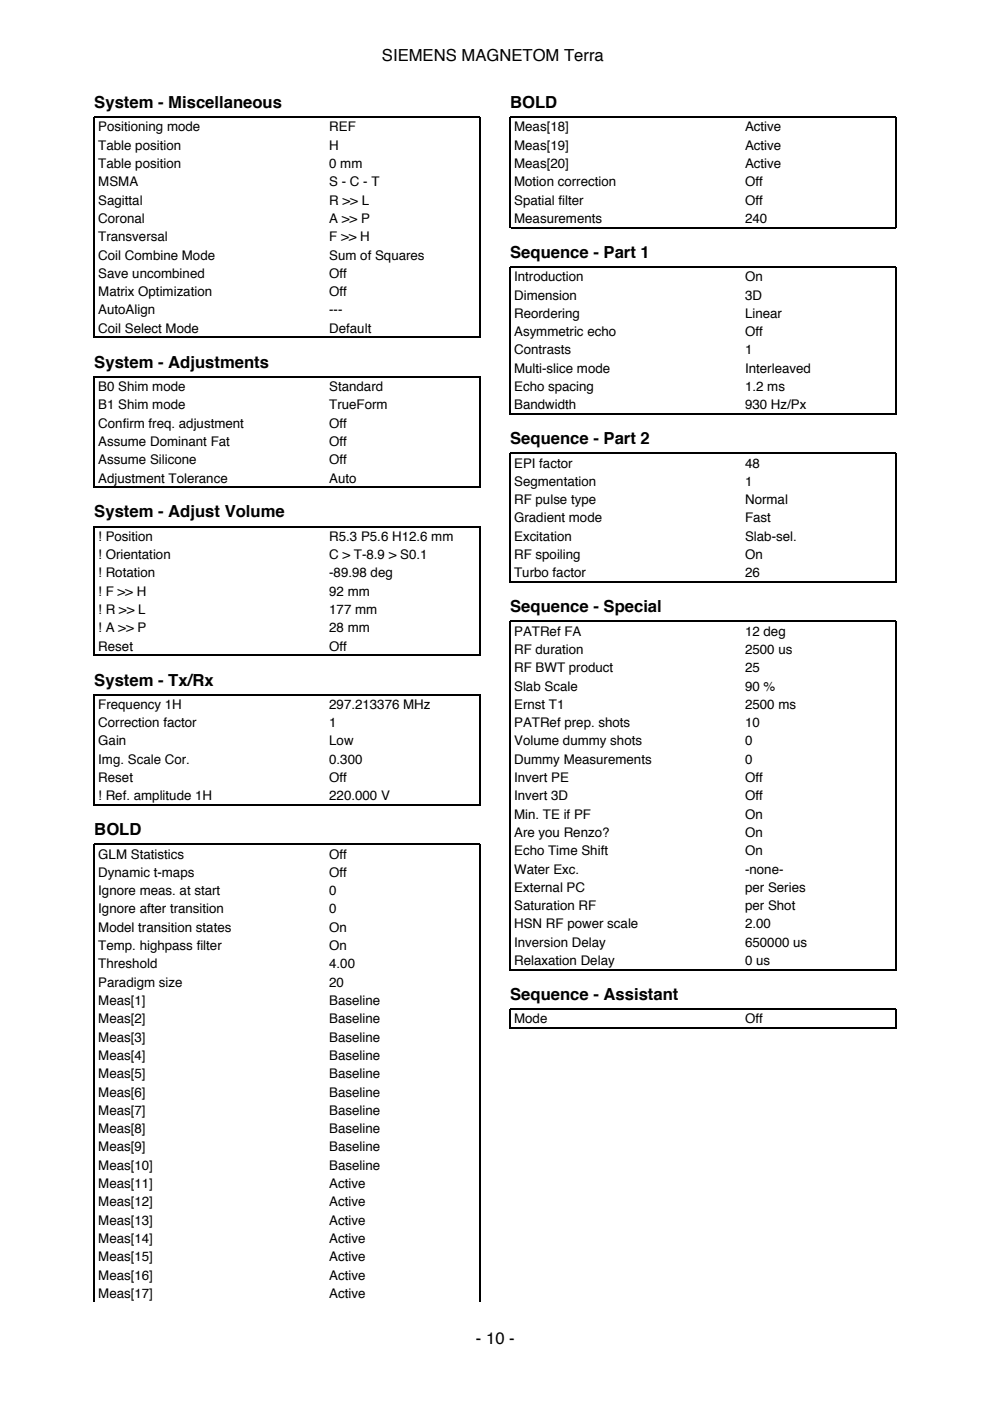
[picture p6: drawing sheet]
<svg xmlns="http://www.w3.org/2000/svg" width="210mm" height="297mm" viewBox="0 0 210 297" stroke-linecap="round" stroke-linejoin="round" font-family="sans-serif">
<defs><g id="words">
<g font-size="3.5">
<text x="81" y="12.9">SIEMENS MAGNETOM Terra</text>
<text x="20" y="22.9">System - Miscellaneous</text>
<text x="108.2" y="22.9">BOLD</text>
<text x="108.2" y="54.7">Sequence - Part 1</text>
<text x="20" y="78">System - Adjustments</text>
<text x="108.2" y="94.2">Sequence - Part 2</text>
<text x="20" y="109.7">System - Adjust Volume</text>
<text x="108.2" y="129.8">Sequence - Special</text>
<text x="20" y="145.3">System - Tx/Rx</text>
<text x="20" y="177.1">BOLD</text>
<text x="108.2" y="212">Sequence - Assistant</text>
<text x="100.9" y="284.9">- 10 -</text>
</g>
<g font-size="2.8">
<text x="20.8" y="27.9">Positioning mode</text>
<text x="69.8" y="27.9">REF</text>
<text x="109" y="27.9">Meas[18]</text>
<text x="158" y="27.9">Active</text>
<text x="20.8" y="31.7">Table position</text>
<text x="20.8" y="35.6">Table position</text>
<text x="69.8" y="31.7">H</text>
<text x="69.8" y="35.6">0 mm</text>
<text x="109" y="31.7">Meas[19]</text>
<text x="109" y="35.6">Meas[20]</text>
<text x="158" y="31.7">Active</text>
<text x="158" y="35.6">Active</text>
<text x="20.8" y="39.5">MSMA</text>
<text x="69.8" y="39.5">S - C - T</text>
<text x="109" y="39.5">Motion correction</text>
<text x="158" y="39.5">Off</text>
<text x="20.8" y="43.4">Sagittal</text>
<text x="20.8" y="47.3">Coronal</text>
<text x="69.8" y="43.4">R &gt;&gt; L</text>
<text x="69.8" y="47.3">A &gt;&gt; P</text>
<text x="109" y="43.4">Spatial filter</text>
<text x="109" y="47.3">Measurements</text>
<text x="158" y="43.4">Off</text>
<text x="158" y="47.3">240</text>
<text x="20.8" y="51.2">Transversal</text>
<text x="69.8" y="51.2">F &gt;&gt; H</text>
<text x="20.8" y="55">Coil Combine Mode</text>
<text x="20.8" y="58.9">Save uncombined</text>
<text x="69.8" y="55">Sum of Squares</text>
<text x="69.8" y="58.9">Off</text>
<text x="109" y="59.6">Introduction</text>
<text x="158" y="59.6">On</text>
<text x="20.8" y="62.8">Matrix Optimization</text>
<text x="69.8" y="62.8">Off</text>
<text x="109" y="63.5">Dimension</text>
<text x="158" y="63.5">3D</text>
<text x="20.8" y="66.7">AutoAlign</text>
<text x="20.8" y="70.6">Coil Select Mode</text>
<text x="69.8" y="66.7">---</text>
<text x="69.8" y="70.6">Default</text>
<text x="109" y="67.4">Reordering</text>
<text x="109" y="71.3">Asymmetric echo</text>
<text x="158" y="67.4">Linear</text>
<text x="158" y="71.3">Off</text>
<text x="109" y="75.1">Contrasts</text>
<text x="158" y="75.1">1</text>
<text x="20.8" y="82.9">B0 Shim mode</text>
<text x="69.8" y="82.9">Standard</text>
<text x="109" y="79">Multi-slice mode</text>
<text x="109" y="82.9">Echo spacing</text>
<text x="158" y="79">Interleaved</text>
<text x="158" y="82.9">1.2 ms</text>
<text x="20.8" y="86.8">B1 Shim mode</text>
<text x="69.8" y="86.8">TrueForm</text>
<text x="109" y="86.8">Bandwidth</text>
<text x="158" y="86.8">930 Hz/Px</text>
<text x="20.8" y="90.7">Confirm freq. adjustment</text>
<text x="20.8" y="94.5">Assume Dominant Fat</text>
<text x="69.8" y="90.7">Off</text>
<text x="69.8" y="94.5">Off</text>
<text x="20.8" y="98.4">Assume Silicone</text>
<text x="69.8" y="98.4">Off</text>
<text x="109" y="99.1">EPI factor</text>
<text x="158" y="99.1">48</text>
<text x="20.8" y="102.3">Adjustment Tolerance</text>
<text x="69.8" y="102.3">Auto</text>
<text x="109" y="103">Segmentation</text>
<text x="109" y="106.9">RF pulse type</text>
<text x="158" y="103">1</text>
<text x="158" y="106.9">Normal</text>
<text x="109" y="110.8">Gradient mode</text>
<text x="158" y="110.8">Fast</text>
<text x="20.8" y="114.7">! Position</text>
<text x="20.8" y="118.5">! Orientation</text>
<text x="69.8" y="114.7">R5.3 P5.6 H12.6 mm</text>
<text x="69.8" y="118.5">C &gt; T-8.9 &gt; S0.1</text>
<text x="109" y="114.7">Excitation</text>
<text x="109" y="118.5">RF spoiling</text>
<text x="158" y="114.7">Slab-sel.</text>
<text x="158" y="118.5">On</text>
<text x="20.8" y="122.4">! Rotation</text>
<text x="69.8" y="122.4">-89.98 deg</text>
<text x="109" y="122.4">Turbo factor</text>
<text x="158" y="122.4">26</text>
<text x="20.8" y="126.3">! F &gt;&gt; H</text>
<text x="20.8" y="130.2">! R &gt;&gt; L</text>
<text x="69.8" y="126.3">92 mm</text>
<text x="69.8" y="130.2">177 mm</text>
<text x="20.8" y="134.1">! A &gt;&gt; P</text>
<text x="20.8" y="137.9">Reset</text>
<text x="69.8" y="134.1">28 mm</text>
<text x="69.8" y="137.9">Off</text>
<text x="109" y="134.8">PATRef FA</text>
<text x="158" y="134.8">12 deg</text>
<text x="109" y="138.6">RF duration</text>
<text x="109" y="142.5">RF BWT product</text>
<text x="158" y="138.6">2500 us</text>
<text x="158" y="142.5">25</text>
<text x="109" y="146.4">Slab Scale</text>
<text x="158" y="146.4">90 %</text>
<text x="20.8" y="150.3">Frequency 1H</text>
<text x="20.8" y="154.2">Correction factor</text>
<text x="69.8" y="150.3">297.213376 MHz</text>
<text x="69.8" y="154.2">1</text>
<text x="109" y="150.3">Ernst T1</text>
<text x="109" y="154.2">PATRef prep. shots</text>
<text x="158" y="150.3">2500 ms</text>
<text x="158" y="154.2">10</text>
<text x="20.8" y="158">Gain</text>
<text x="20.8" y="161.9">Img. Scale Cor.</text>
<text x="69.8" y="158">Low</text>
<text x="69.8" y="161.9">0.300</text>
<text x="109" y="158">Volume dummy shots</text>
<text x="109" y="161.9">Dummy Measurements</text>
<text x="158" y="158">0</text>
<text x="158" y="161.9">0</text>
<text x="20.8" y="165.8">Reset</text>
<text x="69.8" y="165.8">Off</text>
<text x="109" y="165.8">Invert PE</text>
<text x="158" y="165.8">Off</text>
<text x="20.8" y="169.7">! Ref. amplitude 1H</text>
<text x="69.8" y="169.7">220.000 V</text>
<text x="109" y="169.7">Invert 3D</text>
<text x="109" y="173.6">Min. TE if PF</text>
<text x="158" y="169.7">Off</text>
<text x="158" y="173.6">On</text>
<text x="109" y="177.4">Are you Renzo?</text>
<text x="158" y="177.4">On</text>
<text x="20.8" y="182">GLM Statistics</text>
<text x="20.8" y="185.9">Dynamic t-maps</text>
<text x="69.8" y="182">Off</text>
<text x="69.8" y="185.9">Off</text>
<text x="109" y="181.3">Echo Time Shift</text>
<text x="109" y="185.2">Water Exc.</text>
<text x="158" y="181.3">On</text>
<text x="158" y="185.2">-none-</text>
<text x="20.8" y="189.8">Ignore meas. at start</text>
<text x="69.8" y="189.8">0</text>
<text x="109" y="189.1">External PC</text>
<text x="158" y="189.1">per Series</text>
<text x="20.8" y="193.7">Ignore after transition</text>
<text x="20.8" y="197.6">Model transition states</text>
<text x="69.8" y="193.7">0</text>
<text x="69.8" y="197.6">On</text>
<text x="109" y="193">Saturation RF</text>
<text x="109" y="196.8">HSN RF power scale</text>
<text x="158" y="193">per Shot</text>
<text x="158" y="196.8">2.00</text>
<text x="20.8" y="201.4">Temp. highpass filter</text>
<text x="69.8" y="201.4">On</text>
<text x="109" y="200.7">Inversion Delay</text>
<text x="158" y="200.7">650000 us</text>
<text x="20.8" y="205.3">Threshold</text>
<text x="20.8" y="209.2">Paradigm size</text>
<text x="69.8" y="205.3">4.00</text>
<text x="69.8" y="209.2">20</text>
<text x="109" y="204.6">Relaxation Delay</text>
<text x="158" y="204.6">0 us</text>
<text x="20.8" y="213.1">Meas[1]</text>
<text x="69.8" y="213.1">Baseline</text>
<text x="20.8" y="217">Meas[2]</text>
<text x="20.8" y="220.8">Meas[3]</text>
<text x="69.8" y="217">Baseline</text>
<text x="69.8" y="220.8">Baseline</text>
<text x="109" y="217">Mode</text>
<text x="158" y="217">Off</text>
<text x="20.8" y="224.7">Meas[4]</text>
<text x="69.8" y="224.7">Baseline</text>
<text x="20.8" y="228.6">Meas[5]</text>
<text x="20.8" y="232.5">Meas[6]</text>
<text x="69.8" y="228.6">Baseline</text>
<text x="69.8" y="232.5">Baseline</text>
<text x="20.8" y="236.4">Meas[7]</text>
<text x="69.8" y="236.4">Baseline</text>
<text x="20.8" y="240.2">Meas[8]</text>
<text x="20.8" y="244.1">Meas[9]</text>
<text x="69.8" y="240.2">Baseline</text>
<text x="69.8" y="244.1">Baseline</text>
<text x="20.8" y="248">Meas[10]</text>
<text x="20.8" y="251.9">Meas[11]</text>
<text x="69.8" y="248">Baseline</text>
<text x="69.8" y="251.9">Active</text>
<text x="20.8" y="255.8">Meas[12]</text>
<text x="69.8" y="255.8">Active</text>
<text x="20.8" y="259.6">Meas[13]</text>
<text x="20.8" y="263.5">Meas[14]</text>
<text x="69.8" y="259.6">Active</text>
<text x="69.8" y="263.5">Active</text>
<text x="20.8" y="267.4">Meas[15]</text>
<text x="69.8" y="267.4">Active</text>
<text x="20.8" y="271.3">Meas[16]</text>
<text x="20.8" y="275.2">Meas[17]</text>
<text x="69.8" y="271.3">Active</text>
<text x="69.8" y="275.2">Active</text>
</g>
</g></defs>
<g fill="none" stroke="#000" stroke-width=".26">
<path d="M108.2 48.4v-23.6h81.8v23.6M108.3 48.3h81.6M20 71.7v-46.9h81.8v46.9M20.1 71.5h81.6M108.2 87.9v-31.3h81.8v31.3M108.3 87.8h81.6M20 103.4v-23.5h81.8v23.5M20.1 103.3h81.6M20 139.1v-27.5h81.8v27.5M20.1 138.9h81.6M108.2 123.5v-27.4h81.8v27.4M108.3 123.4h81.6"/>
<path d="M20 170.8v-23.5h81.8v23.5M20.1 170.7h81.6M108.2 205.7v-74h81.8v74M108.2 218.1v-4.2h81.8v4.2M108.3 205.6h81.6M108.3 217.9h81.6M20 276v-97h81.8v97"/>
</g>
<use href="#words"/>
</svg>
